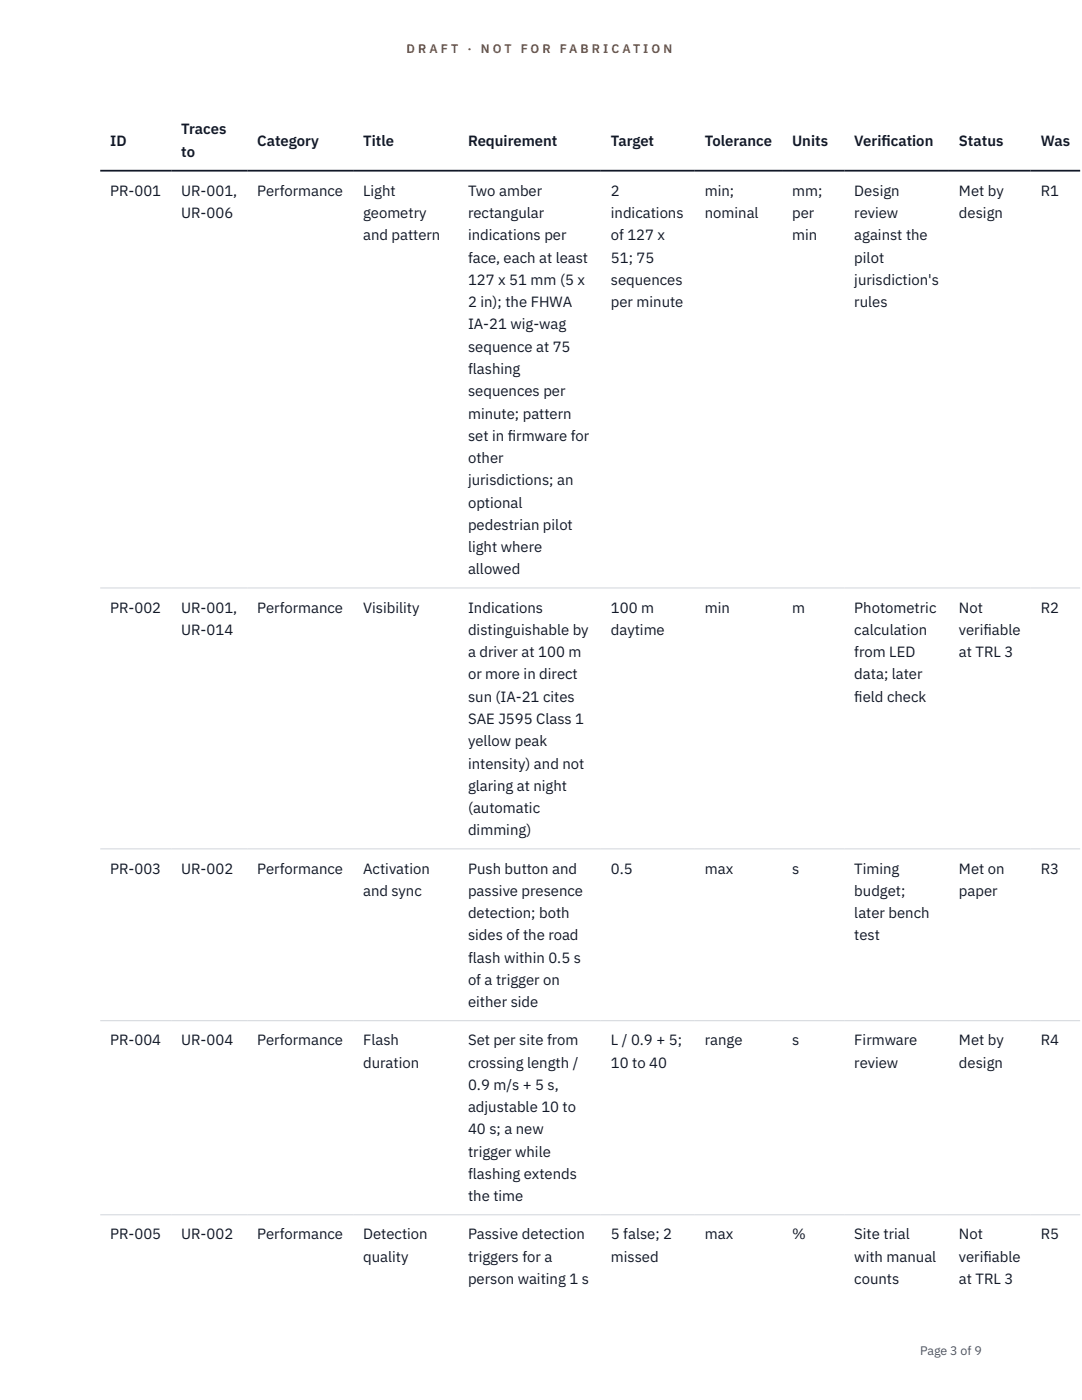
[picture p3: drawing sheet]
<svg xmlns="http://www.w3.org/2000/svg" width="216mm" height="279mm" viewBox="0 0 216 279" stroke-linecap="round" stroke-linejoin="round" font-family="sans-serif">
<defs><g id="words">
<g font-size="3" fill="#111827">
<text x="22" y="29.1">ID</text>
<text x="36.2" y="26.8">Traces</text>
<text x="51.3" y="29.1">Category</text>
<text x="72.5" y="29.1">Title</text>
<text x="93.4" y="29.1">Requirement</text>
<text x="121.9" y="29.1">Target</text>
<text x="140.6" y="29.1">Tolerance</text>
<text x="158" y="29.1">Units</text>
<text x="170.5" y="29.1">Verif</text>
<text x="175.9" y="29.1">ication</text>
<text x="191.4" y="29.1">Status</text>
<text x="207.7" y="29.1">Was</text>
<text x="36.2" y="31.3">to</text>
<text x="22" y="39.1">PR-001</text>
<text x="36.2" y="39.1">UR-001,</text>
<text x="51.3" y="39.1">Performance</text>
<text x="72.5" y="39.1">Light</text>
<text x="93.4" y="39.1">Two amber</text>
<text x="121.9" y="39.1">2</text>
<text x="140.6" y="39.1">min;</text>
<text x="158" y="39.1">mm;</text>
<text x="170.5" y="39.1">Design</text>
<text x="191.4" y="39.1">Met by</text>
<text x="207.7" y="39.1">R1</text>
<text x="36.2" y="43.5">UR-006</text>
<text x="72.5" y="43.5">geometry</text>
<text x="72.5" y="48">and pattern</text>
<text x="93.4" y="43.5">rectangular</text>
<text x="93.4" y="48">indications per</text>
<text x="121.9" y="43.5">indications</text>
<text x="121.9" y="48">of 127 x</text>
<text x="140.6" y="43.5">nominal</text>
<text x="158" y="43.5">per</text>
<text x="158" y="48">min</text>
<text x="170.5" y="43.5">review</text>
<text x="170.5" y="48">against the</text>
<text x="191.4" y="43.5">design</text>
<text x="93.4" y="52.4">face, each at least</text>
<text x="121.9" y="52.4">51; 75</text>
<text x="170.5" y="52.4">pilot</text>
<text x="93.4" y="56.9">127 x 51 mm (5 x</text>
<text x="121.9" y="56.9">sequences</text>
<text x="170.5" y="56.9">jurisdiction's</text>
<text x="93.4" y="61.3">2 in); the FHWA</text>
<text x="93.4" y="65.7">IA-21 wig-wag</text>
<text x="121.9" y="61.3">per minute</text>
<text x="170.5" y="61.3">rules</text>
<text x="93.4" y="70.2">sequence at 75</text>
<text x="93.4" y="74.6">flashing</text>
<text x="93.4" y="79.1">sequences per</text>
<text x="93.4" y="83.5">minute; pattern</text>
<text x="93.4" y="88">set in f</text>
<text x="101.3" y="88">irmware for</text>
<text x="93.4" y="92.4">other</text>
<text x="93.4" y="96.9">jurisdictions; an</text>
<text x="93.4" y="101.3">optional</text>
<text x="93.4" y="105.8">pedestrian pilot</text>
<text x="93.4" y="110.2">light where</text>
<text x="93.4" y="114.6">allowed</text>
<text x="22" y="122.3">PR-002</text>
<text x="36.2" y="122.3">UR-001,</text>
<text x="51.3" y="122.3">Performance</text>
<text x="72.5" y="122.3">Visibility</text>
<text x="93.4" y="122.3">Indications</text>
<text x="121.9" y="122.3">100 m</text>
<text x="140.6" y="122.3">min</text>
<text x="158" y="122.3">m</text>
<text x="170.5" y="122.3">Photometric</text>
<text x="191.4" y="122.3">Not</text>
<text x="207.7" y="122.3">R2</text>
<text x="36.2" y="126.7">UR-014</text>
<text x="93.4" y="126.7">distinguishable by</text>
<text x="93.4" y="131.2">a driver at 100 m</text>
<text x="121.9" y="126.7">daytime</text>
<text x="170.5" y="126.7">calculation</text>
<text x="170.5" y="131.2">from LED</text>
<text x="191.4" y="126.7">verif</text>
<text x="191.4" y="131.2">at TRL 3</text>
<text x="196.2" y="126.7">iable</text>
<text x="93.4" y="135.6">or more in direct</text>
<text x="170.5" y="135.6">data; later</text>
<text x="93.4" y="140">sun (IA-21 cites</text>
<text x="170.5" y="140">f</text>
<text x="170.5" y="140">ield check</text>
<text x="93.4" y="144.5">SAE J595 Class 1</text>
<text x="93.4" y="148.9">yellow peak</text>
<text x="93.4" y="153.4">intensity) and not</text>
<text x="93.4" y="157.8">glaring at night</text>
<text x="93.4" y="162.3">(automatic</text>
<text x="93.4" y="166.7">dimming)</text>
<text x="22" y="174.3">PR-003</text>
<text x="36.2" y="174.3">UR-002</text>
<text x="51.3" y="174.3">Performance</text>
<text x="72.5" y="174.3">Activation</text>
<text x="72.5" y="178.8">and sync</text>
<text x="93.4" y="174.3">Push button and</text>
<text x="93.4" y="178.8">passive presence</text>
<text x="121.9" y="174.3">0.5</text>
<text x="140.6" y="174.3">max</text>
<text x="158" y="174.3">s</text>
<text x="170.5" y="174.3">Timing</text>
<text x="170.5" y="178.8">budget;</text>
<text x="191.4" y="174.3">Met on</text>
<text x="191.4" y="178.8">paper</text>
<text x="207.7" y="174.3">R3</text>
<text x="93.4" y="183.2">detection; both</text>
<text x="170.5" y="183.2">later bench</text>
<text x="93.4" y="187.7">sides of the road</text>
<text x="170.5" y="187.7">test</text>
<text x="93.4" y="192.1">flash within 0.5 s</text>
<text x="93.4" y="196.6">of a trigger on</text>
<text x="93.4" y="201">either side</text>
<text x="22" y="208.6">PR-004</text>
<text x="36.2" y="208.6">UR-004</text>
<text x="51.3" y="208.6">Performance</text>
<text x="72.5" y="208.6">Flash</text>
<text x="93.4" y="208.6">Set per site from</text>
<text x="121.9" y="208.6">L / 0.9 + 5;</text>
<text x="140.6" y="208.6">range</text>
<text x="158" y="208.6">s</text>
<text x="170.5" y="208.6">Firmware</text>
<text x="191.4" y="208.6">Met by</text>
<text x="207.7" y="208.6">R4</text>
<text x="72.5" y="213.1">duration</text>
<text x="93.4" y="213.1">crossing length /</text>
<text x="121.9" y="213.1">10 to 40</text>
<text x="170.5" y="213.1">review</text>
<text x="191.4" y="213.1">design</text>
<text x="93.4" y="217.5">0.9 m/s + 5 s,</text>
<text x="93.4" y="222">adjustable 10 to</text>
<text x="93.4" y="226.4">40 s; a new</text>
<text x="93.4" y="230.9">trigger while</text>
<text x="93.4" y="235.3">flashing extends</text>
<text x="93.4" y="239.7">the time</text>
<text x="22" y="247.4">PR-005</text>
<text x="36.2" y="247.4">UR-002</text>
<text x="51.3" y="247.4">Performance</text>
<text x="72.5" y="247.4">Detection</text>
<text x="72.5" y="251.8">quality</text>
<text x="93.4" y="247.4">Passive detection</text>
<text x="93.4" y="251.8">triggers for a</text>
<text x="121.9" y="247.4">5 false; 2</text>
<text x="121.9" y="251.8">missed</text>
<text x="140.6" y="247.4">max</text>
<text x="158" y="247.4">%</text>
<text x="170.5" y="247.4">Site trial</text>
<text x="170.5" y="251.8">with manual</text>
<text x="191.4" y="247.4">Not</text>
<text x="191.4" y="251.8">verif</text>
<text x="196.2" y="251.8">iable</text>
<text x="207.7" y="247.4">R5</text>
<text x="93.4" y="256.3">person waiting 1 s</text>
<text x="170.5" y="256.3">counts</text>
<text x="191.4" y="256.3">at TRL 3</text>
</g>
<g font-size="2.5" fill="#b45309">
<text x="81.1" y="10.5">D R A F T</text>
<text x="93.3" y="10.5">·</text>
<text x="95.9" y="10.5">N O T</text>
<text x="103.9" y="10.5">F O R</text>
<text x="111.7" y="10.5">F A B R I C A T I O N</text>
</g>
<text font-size="2.5" fill="#4b5563" x="183.6" y="270.3">Page 3 of 9</text>
</g></defs>
<path d="M20 117.3h195.5M20 169.4h195.5M20 203.7h195.5M20 242.4h195.5" fill="none" stroke="#d1d5db" stroke-width=".2"/>
<path d="M20 34.1h195.5" fill="none" stroke="#111827" stroke-width=".35"/>
<use href="#words"/>
</svg>
